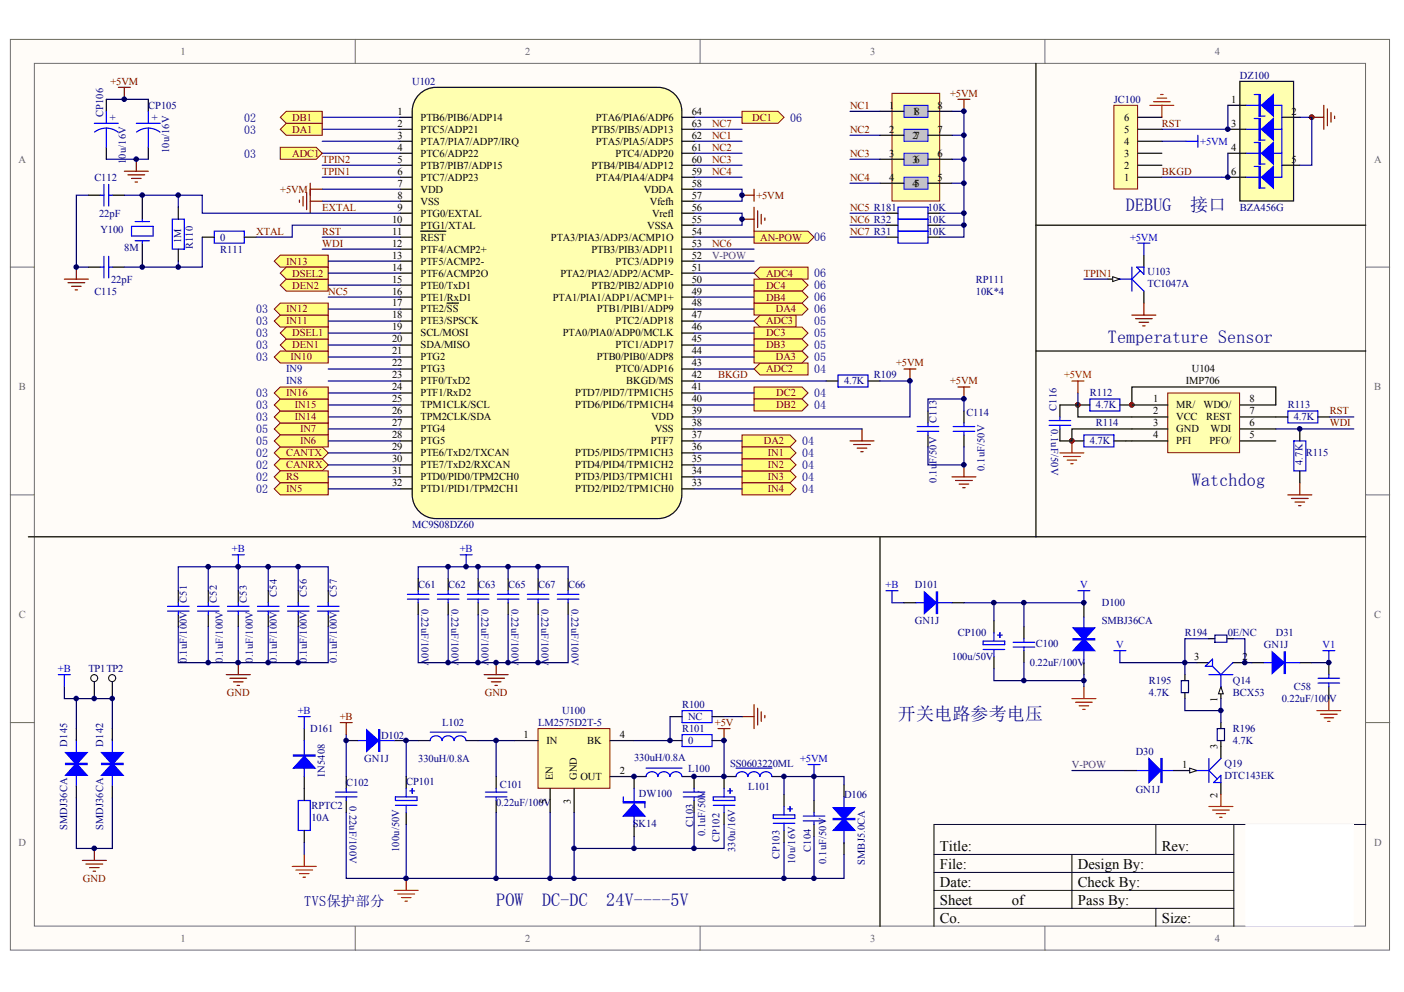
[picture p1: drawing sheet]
<svg xmlns="http://www.w3.org/2000/svg" width="297mm" height="210mm" viewBox="0 0 297 210" stroke-linecap="round" stroke-linejoin="round" font-family="sans-serif">
<defs><g id="words">
<g font-size="3.8" fill="#000080">
<text x="238.2" y="44.6">DEBUG</text>
<text x="251.8" y="44.6">接口</text>
<text x="234.4" y="72.5">Temperature Sensor</text>
<text x="252.2" y="102.9">Watchdog</text>
<text x="190" y="152.4">开关电路参考电压</text>
<text x="105" y="191.7">POW</text>
<text x="114.7" y="191.7">DC-DC</text>
<text x="128.3" y="191.7">24V----5V</text>
</g>
<g font-size="3.1">
<text x="198.9" y="180">Title:</text>
<text x="198.9" y="183.8">File:</text>
<text x="228" y="183.8">Design By:</text>
<text x="245.8" y="180">Rev:</text>
<text x="198.9" y="187.6">Date:</text>
<text x="198.9" y="191.4">Sheet</text>
<text x="214.1" y="191.4">of</text>
<text x="228" y="187.6">Check By:</text>
<text x="228" y="191.4">Pass By:</text>
<text x="198.9" y="195.2">Co.</text>
<text x="245.8" y="195.2">Size:</text>
</g>
<text font-size="3" fill="#000080" x="64.4" y="191.8">TVS保护部分</text>
<g font-size="2.5" fill="#000080">
<text x="51.7" y="25.7">02</text>
<text x="51.7" y="28.3">03</text>
<text x="167.1" y="25.7">06</text>
<text x="51.7" y="33.3">03</text>
<text x="172.2" y="51.1">06</text>
<text x="172.2" y="58.7">06</text>
<text x="172.2" y="61.2">06</text>
<text x="172.2" y="63.8">06</text>
<text x="54.2" y="71.4">03</text>
<text x="54.2" y="68.8">03</text>
<text x="54.2" y="66.3">03</text>
<text x="172.2" y="68.8">05</text>
<text x="172.2" y="71.4">05</text>
<text x="172.2" y="66.3">06</text>
<text x="54.2" y="73.9">03</text>
<text x="54.2" y="76.5">03</text>
<text x="172.2" y="73.9">05</text>
<text x="172.2" y="76.5">05</text>
<text x="172.2" y="79">04</text>
<text x="54.2" y="89.1">03</text>
<text x="54.2" y="86.6">03</text>
<text x="54.2" y="84.1">03</text>
<text x="172.2" y="84.1">04</text>
<text x="172.2" y="86.6">04</text>
<text x="54.2" y="94.2">05</text>
<text x="54.2" y="91.7">05</text>
<text x="169.7" y="94.2">04</text>
<text x="54.2" y="96.7">02</text>
<text x="54.2" y="99.3">02</text>
<text x="54.2" y="101.8">02</text>
<text x="169.7" y="96.7">04</text>
<text x="169.7" y="99.3">04</text>
<text x="169.7" y="101.8">04</text>
<text x="54.2" y="104.4">02</text>
<text x="169.7" y="104.4">04</text>
</g>
<g font-size="2.2" fill="#696969">
<text x="38.2" y="11.6">1</text>
<text x="111.1" y="11.6">2</text>
<text x="184.1" y="11.6">3</text>
<text x="257" y="11.6">4</text>
<text x="3.9" y="34.4">A</text>
<text x="290.7" y="34.4">A</text>
<text x="4" y="82.6">B</text>
<text x="290.8" y="82.6">B</text>
<text x="4" y="130.8">C</text>
<text x="290.8" y="130.8">C</text>
<text x="3.9" y="179">D</text>
<text x="290.7" y="179">D</text>
<text x="38.2" y="199.3">1</text>
<text x="111.1" y="199.3">2</text>
<text x="184.1" y="199.3">3</text>
<text x="257" y="199.3">4</text>
</g>
<g font-size="2.2" fill="#800000">
<text x="23.4" y="17.9">+5VM</text>
<text x="179.8" y="23">NC1</text>
<text x="201" y="20.5">+5VM</text>
<text x="61.8" y="28.1">DA1</text>
<text x="61.8" y="25.5">DB1</text>
<text x="150.6" y="29.3">NC1</text>
<text x="150.6" y="26.8">NC7</text>
<text x="159.2" y="25.5">DC1</text>
<text x="179.8" y="28.1">NC2</text>
<text x="245.8" y="26.8">RST</text>
<text x="61.8" y="33.2">ADC1</text>
<text x="68.2" y="34.4">TPIN2</text>
<text x="150.6" y="31.9">NC2</text>
<text x="150.6" y="34.4">NC3</text>
<text x="179.8" y="33.2">NC3</text>
<text x="59.3" y="40.8">+5VM</text>
<text x="68.2" y="37">TPIN1</text>
<text x="150.6" y="37">NC4</text>
<text x="179.8" y="38.2">NC4</text>
<text x="245.8" y="37">BKGD</text>
<text x="68.2" y="44.6">EXTAL</text>
<text x="160" y="42">+5VM</text>
<text x="179.8" y="44.6">NC5 R181</text>
<text x="179.8" y="47.1">NC6 R32</text>
<text x="54.2" y="49.6">XTAL</text>
<text x="68.2" y="49.6">RST</text>
<text x="68.2" y="52.2">WDI</text>
<text x="150.6" y="52.2">NC6</text>
<text x="160.9" y="50.9">AN-POW</text>
<text x="179.8" y="49.6">NC7 R31</text>
<text x="60.6" y="56">IN13</text>
<text x="61.8" y="58.5">DSEL2</text>
<text x="162.1" y="58.5">ADC4</text>
<text x="229.3" y="58.5">TPIN1</text>
<text x="61.8" y="61">DEN2</text>
<text x="69.4" y="62.3">NC5</text>
<text x="162.1" y="61">DC4</text>
<text x="162.1" y="63.6">DB4</text>
<text x="60.6" y="68.7">IN11</text>
<text x="60.6" y="66.1">IN12</text>
<text x="61.8" y="71.2">DSEL1</text>
<text x="162.1" y="68.7">ADC3</text>
<text x="162.1" y="71.2">DC3</text>
<text x="164.1" y="66.1">DA4</text>
<text x="61.5" y="76.3">IN10</text>
<text x="61.8" y="73.7">DEN1</text>
<text x="162.1" y="73.7">DB3</text>
<text x="164.1" y="76.3">DA3</text>
<text x="189.6" y="77.5">+5VM</text>
<text x="60.6" y="83.9">IN16</text>
<text x="151.9" y="80.1">BKGD</text>
<text x="162.1" y="78.8">ADC2</text>
<text x="164.2" y="83.9">DC2</text>
<text x="201" y="81.3">+5VM</text>
<text x="62.4" y="88.9">IN14</text>
<text x="62.4" y="86.4">IN15</text>
<text x="164.2" y="86.4">DB2</text>
<text x="281.3" y="87.7">RST</text>
<text x="63.5" y="91.5">IN7</text>
<text x="63.5" y="94">IN6</text>
<text x="161.6" y="94">DA2</text>
<text x="281.3" y="90.2">WDI</text>
<text x="60.6" y="96.6">CANTX</text>
<text x="60.6" y="99.1">CANRX</text>
<text x="60.6" y="101.6">RS</text>
<text x="162.4" y="101.6">IN3</text>
<text x="162.4" y="96.6">IN1</text>
<text x="162.4" y="99.1">IN2</text>
<text x="60.6" y="104.2">IN5</text>
<text x="162.4" y="104.2">IN4</text>
<text x="48" y="147.3">GND</text>
<text x="102.6" y="147.3">GND</text>
<text x="71.9" y="152.4">+B</text>
<text x="151.3" y="153.6">+5V</text>
<text x="17.5" y="186.6">GND</text>
</g>
<g font-size="2.2" fill="#000080">
<text x="87.2" y="17.9">U102</text>
<text x="262.3" y="16.7">DZ100</text>
<text x="31.4" y="23">CP105</text>
<text x="235.7" y="21.7">JC100</text>
<text x="21.8" y="24.8" transform="rotate(-90 21.8 24.8)">CP106</text>
<text x="23.3" y="25.5">+</text>
<text x="32.1" y="25.5">+</text>
<text x="26.6" y="34.7" transform="rotate(-90 26.6 34.7)">1</text>
<text x="26.6" y="33.6" transform="rotate(-90 26.6 33.6)">0u/16V</text>
<text x="35.8" y="32.4" transform="rotate(-90 35.8 32.4)">10u/16V</text>
<text x="20" y="38.2">C112</text>
<text x="21" y="45.8">22pF</text>
<text x="196.3" y="44.6">10K</text>
<text x="196.3" y="47.1">10K</text>
<text x="262.3" y="44.6">BZA456G</text>
<text x="21.2" y="49.4">Y100</text>
<text x="26.3" y="53.2">8M</text>
<text x="38.3" y="51.5" transform="rotate(-90 38.3 51.5)">1M</text>
<text x="40.8" y="52.7" transform="rotate(-90 40.8 52.7)">R110</text>
<text x="46.6" y="53.4">R111</text>
<text x="46.6" y="50.9">0</text>
<text x="196.3" y="49.6">10K</text>
<text x="23.5" y="59.8">22pF</text>
<text x="206.5" y="59.8">RP111</text>
<text x="242.8" y="58.3">U103</text>
<text x="20" y="62.3">C115</text>
<text x="206.5" y="62.3">10K*4</text>
<text x="242.8" y="60.8">TC1047A</text>
<text x="60.6" y="81.3">IN8</text>
<text x="60.6" y="78.8">IN9</text>
<text x="178.6" y="81.3">4.7K</text>
<text x="184.9" y="80.1">R109</text>
<text x="230.6" y="83.9">R112</text>
<text x="198.2" y="89.5" transform="rotate(-90 198.2 89.5)">C113</text>
<text x="204.4" y="87.9">C114</text>
<text x="223.5" y="87" transform="rotate(-90 223.5 87)">C116</text>
<text x="231.9" y="86.4">4.7K</text>
<text x="272.5" y="86.4">R113</text>
<text x="273.7" y="88.9">4.7K</text>
<text x="222.4" y="90.8" transform="rotate(90 222.4 90.8)">0.1uF/50V</text>
<text x="230.6" y="94">4.7K</text>
<text x="231.9" y="90.2">R114</text>
<text x="198.2" y="98.2" transform="rotate(-90 198.2 98.2)">F/50V</text>
<text x="208.3" y="99.6" transform="rotate(-90 208.3 99.6)">0.1uF/50V</text>
<text x="275.6" y="98.4" transform="rotate(-90 275.6 98.4)">4.7K</text>
<text x="276.3" y="96.6">R115</text>
<text x="198.2" y="102.2" transform="rotate(-90 198.2 102.2)">0.1u</text>
<text x="87.2" y="111.8">MC9S08DZ60</text>
<text x="88.5" y="124.5">C61</text>
<text x="94.8" y="124.5">C62</text>
<text x="101.2" y="124.5">C63</text>
<text x="107.5" y="124.5">C65</text>
<text x="113.9" y="124.5">C67</text>
<text x="120.2" y="124.5">C66</text>
<text x="193.5" y="124.5">D101</text>
<text x="39.6" y="127.5" transform="rotate(-90 39.6 127.5)">C51</text>
<text x="45.9" y="127.5" transform="rotate(-90 45.9 127.5)">C52</text>
<text x="52.3" y="127.5" transform="rotate(-90 52.3 127.5)">C53</text>
<text x="58.6" y="126.3" transform="rotate(-90 58.6 126.3)">C54</text>
<text x="64.9" y="126.3" transform="rotate(-90 64.9 126.3)">C56</text>
<text x="71.3" y="126.3" transform="rotate(-90 71.3 126.3)">C57</text>
<text x="89.2" y="128.8" transform="rotate(90 89.2 128.8)">0.22uF/100V</text>
<text x="95.5" y="128.8" transform="rotate(90 95.5 128.8)">0.22uF/100V</text>
<text x="101.9" y="128.8" transform="rotate(90 101.9 128.8)">0.22uF/100V</text>
<text x="108.2" y="128.8" transform="rotate(90 108.2 128.8)">0.22uF/100V</text>
<text x="114.6" y="128.8" transform="rotate(90 114.6 128.8)">0.22uF/100V</text>
<text x="120.9" y="128.8" transform="rotate(90 120.9 128.8)">0.22uF/100V</text>
<text x="233.1" y="128.3">D100</text>
<text x="193.5" y="132.1">GN1J</text>
<text x="202.7" y="134.6">CP100</text>
<text x="219.2" y="136.9">C100</text>
<text x="233.1" y="132.1">SMBJ36CA</text>
<text x="250.7" y="134.6">R194</text>
<text x="259.8" y="134.6">0E/NC</text>
<text x="267.4" y="137.1">GN1J</text>
<text x="269.9" y="134.6">D31</text>
<text x="18.7" y="142.2">TP1TP2</text>
<text x="39.6" y="140.2" transform="rotate(-90 39.6 140.2)">0.1uF/100V</text>
<text x="47.2" y="140.2" transform="rotate(-90 47.2 140.2)">0.1uF/100V</text>
<text x="53.5" y="140.2" transform="rotate(-90 53.5 140.2)">0.1uF/100V</text>
<text x="58.6" y="140.2" transform="rotate(-90 58.6 140.2)">0.1uF/100V</text>
<text x="64.9" y="140.2" transform="rotate(-90 64.9 140.2)">0.1uF/100V</text>
<text x="71.3" y="140.2" transform="rotate(-90 71.3 140.2)">0.1uF/100V</text>
<text x="201.4" y="139.7">100u/50V</text>
<text x="217.9" y="140.9">0.22uF/100V</text>
<text x="144.3" y="149.8">R100</text>
<text x="243.1" y="144.7">R195</text>
<text x="243.1" y="147.3">4.7K</text>
<text x="260.8" y="144.7">Q14</text>
<text x="260.8" y="147.3">BCX53</text>
<text x="271.2" y="148.5">0.22uF/100</text>
<text x="273.7" y="146">C58</text>
<text x="281.2" y="148.5">V</text>
<text x="65.6" y="154.9">D161</text>
<text x="93.6" y="153.6">L102</text>
<text x="113.9" y="153.6">LM2575D2T-5</text>
<text x="118.9" y="151.1">U100</text>
<text x="144.3" y="154.9">R101</text>
<text x="145.6" y="152.4">NC</text>
<text x="260.8" y="154.9">R196</text>
<text x="14.2" y="158" transform="rotate(-90 14.2 158)">D145</text>
<text x="21.8" y="158" transform="rotate(-90 21.8 158)">D142</text>
<text x="77.1" y="161.2">GN1J</text>
<text x="80.6" y="156.4">D102</text>
<text x="88.5" y="161.2">330uH/0.8A</text>
<text x="134.2" y="161">330uH/0.8A</text>
<text x="145.6" y="157.4">0</text>
<text x="240.3" y="159.7">D30</text>
<text x="260.8" y="157.4">4.7K</text>
<text x="68.7" y="164.3" transform="rotate(-90 68.7 164.3)">IN5408</text>
<text x="73.3" y="166.3">C102</text>
<text x="85.9" y="166">CP101</text>
<text x="105.7" y="166.8">C101</text>
<text x="145.6" y="163.3">L100</text>
<text x="154.5" y="162.2">SS0603220ML</text>
<text x="158.3" y="167.1">L101</text>
<text x="240.3" y="167.8">GN1J</text>
<text x="259.1" y="162.2">Q19</text>
<text x="259.1" y="164.8">DTC143EK</text>
<text x="65.9" y="171.1">RPTC2</text>
<text x="65.9" y="173.7">10A</text>
<text x="73.9" y="170.7" transform="rotate(90 73.9 170.7)">0.22uF/100V</text>
<text x="105" y="170.6">0.22uF/100V</text>
<text x="135.2" y="168.6">DW100</text>
<text x="178.6" y="168.8">D106</text>
<text x="14.2" y="175.7" transform="rotate(-90 14.2 175.7)">SMDJ36CA</text>
<text x="21.8" y="175.7" transform="rotate(-90 21.8 175.7)">SMDJ36CA</text>
<text x="133.9" y="174.9">SK14</text>
<text x="146.7" y="175" transform="rotate(-90 146.7 175)">C103</text>
<text x="149.2" y="177" transform="rotate(-90 149.2 177)">0.1uF/50V</text>
<text x="152.2" y="178.3" transform="rotate(-90 152.2 178.3)">CP102</text>
<text x="84.5" y="180.3" transform="rotate(-90 84.5 180.3)">100u/50V</text>
<text x="155.5" y="180.3" transform="rotate(-90 155.5 180.3)">330u/16V</text>
<text x="164.9" y="181.8" transform="rotate(-90 164.9 181.8)">CP103</text>
<text x="168.2" y="182.8" transform="rotate(-90 168.2 182.8)">10u/16V</text>
<text x="171.5" y="180.3" transform="rotate(-90 171.5 180.3)">C104</text>
<text x="174.8" y="182.8" transform="rotate(-90 174.8 182.8)">0.1uF/50V</text>
<text x="182.9" y="183.1" transform="rotate(-90 182.9 183.1)">SMBJ5.0CA</text>
</g>
<g font-size="2.2">
<text x="188.1" y="23">1</text>
<text x="198.4" y="23">8</text>
<text x="260.5" y="21.7">1</text>
<text x="84.1" y="24.3">1</text>
<text x="84.1" y="26.8">2</text>
<text x="84.1" y="29.3">3</text>
<text x="89" y="25.5">PTB6/PIB6/ADP14</text>
<text x="89" y="28.1">PTC5/ADP21</text>
<text x="125.1" y="28.1">PTB5/PIB5/ADP13</text>
<text x="126.1" y="25.5">PTA6/PIA6/ADP6</text>
<text x="146.3" y="29.3">62</text>
<text x="146.3" y="26.8">63</text>
<text x="146.3" y="24.3">64</text>
<text x="188.1" y="28.1">2</text>
<text x="193" y="24.3">18</text>
<text x="193" y="29.3">27</text>
<text x="198.4" y="28.1">7</text>
<text x="237.9" y="28.1">5</text>
<text x="237.9" y="25.5">6</text>
<text x="260.5" y="26.8">3</text>
<text x="273.2" y="24.3">2</text>
<text x="84.1" y="31.9">4</text>
<text x="84.1" y="34.4">5</text>
<text x="89" y="30.6">PTA7/PIA7/ADP7/IRQ</text>
<text x="89" y="33.2">PTC6/ADP22</text>
<text x="89" y="35.7">PTB7/PIB7/ADP15</text>
<text x="125.1" y="35.7">PTB4/PIB4/ADP12</text>
<text x="126.1" y="30.6">PTA5/PIA5/ADP5</text>
<text x="130.2" y="33.2">PTC4/ADP20</text>
<text x="146.3" y="34.4">60</text>
<text x="146.3" y="31.9">61</text>
<text x="188.1" y="33.2">3</text>
<text x="193" y="34.4">36</text>
<text x="198.4" y="33.2">6</text>
<text x="237.9" y="35.7">2</text>
<text x="237.9" y="33.2">3</text>
<text x="237.9" y="30.6">4</text>
<text x="260.5" y="31.9">4</text>
<text x="273.2" y="34.4">5</text>
<text x="84.1" y="37">6</text>
<text x="84.1" y="39.5">7</text>
<text x="89" y="38.2">PTC7/ADP23</text>
<text x="89" y="40.8">VDD</text>
<text x="126.1" y="38.2">PTA4/PIA4/ADP4</text>
<text x="136.2" y="40.8">VDDA</text>
<text x="146.3" y="39.5">58</text>
<text x="146.3" y="37">59</text>
<text x="188.1" y="38.2">4</text>
<text x="193" y="39.5">45</text>
<text x="198.4" y="38.2">5</text>
<text x="237.9" y="38.2">1</text>
<text x="260.5" y="37">6</text>
<text x="83" y="47.1">10</text>
<text x="84.1" y="42">8</text>
<text x="84.1" y="44.6">9</text>
<text x="89" y="43.3">VSS</text>
<text x="89" y="45.8">PTG0/EXTAL</text>
<text x="137.5" y="43.3">Vfefh</text>
<text x="138" y="45.8">Vrefl</text>
<text x="146.3" y="42">57</text>
<text x="146.3" y="47.1">55</text>
<text x="146.3" y="44.6">56</text>
<text x="83" y="49.6">11</text>
<text x="83" y="52.2">12</text>
<text x="89" y="48.4">PTG1/XTAL</text>
<text x="89" y="50.9">REST</text>
<text x="89" y="53.4">PTF4/ACMP2+</text>
<text x="116.6" y="50.9">PTA3/PIA3/ADP3/ACMP1O</text>
<text x="125.1" y="53.4">PTB3/PIB3/ADP11</text>
<text x="136.9" y="48.4">VSSA</text>
<text x="146.3" y="52.2">53</text>
<text x="146.3" y="49.6">54</text>
<text x="83" y="54.7">13</text>
<text x="83" y="57.2">14</text>
<text x="83" y="59.8">15</text>
<text x="89" y="56">PTF5/ACMP2-</text>
<text x="89" y="58.5">PTF6/ACMP2O</text>
<text x="118.5" y="58.5">PTA2/PIA2/ADP2/ACMP-</text>
<text x="130.2" y="56">PTC3/ADP19</text>
<text x="146.3" y="59.8">50</text>
<text x="146.3" y="57.2">51</text>
<text x="146.3" y="54.7">52</text>
<text x="83" y="64.9">17</text>
<text x="83" y="62.3">16</text>
<text x="89" y="61">PTE0/TxD1</text>
<text x="89" y="63.6">PTE1/RxD1</text>
<text x="116.9" y="63.6">PTA1/PIA1/ADP1/ACMP1+</text>
<text x="125.1" y="61">PTB2/PIB2/ADP10</text>
<text x="146.3" y="64.9">48</text>
<text x="146.3" y="62.3">49</text>
<text x="83" y="67.4">18</text>
<text x="83" y="69.9">19</text>
<text x="89" y="66.1">PTE2/SS</text>
<text x="89" y="68.7">PTE3/SPSCK</text>
<text x="89" y="71.2">SCL/MOSI</text>
<text x="119.1" y="71.2">PTA0/PIA0/ADP0/MCLK</text>
<text x="126.2" y="66.1">PTB1/PIB1/ADP9</text>
<text x="130.2" y="68.7">PTC2/ADP18</text>
<text x="146.3" y="69.9">46</text>
<text x="146.3" y="67.4">47</text>
<text x="83" y="72.5">20</text>
<text x="83" y="75">21</text>
<text x="83" y="77.5">22</text>
<text x="89" y="73.7">SDA/MISO</text>
<text x="89" y="76.3">PTG2</text>
<text x="126.2" y="76.3">PTB0/PIB0/ADP8</text>
<text x="130.2" y="73.7">PTC1/ADP17</text>
<text x="146.3" y="77.5">43</text>
<text x="146.3" y="75">44</text>
<text x="146.3" y="72.5">45</text>
<text x="83" y="80.1">23</text>
<text x="83" y="82.6">24</text>
<text x="89" y="78.8">PTG3</text>
<text x="89" y="81.3">PTF0/TxD2</text>
<text x="89" y="83.9">PTF1/RxD2</text>
<text x="121.7" y="83.9">PTD7/PID7/TPM1CH5</text>
<text x="130.2" y="78.8">PTC0/ADP16</text>
<text x="132.5" y="81.3">BKGD/MS</text>
<text x="146.3" y="82.6">41</text>
<text x="146.3" y="80.1">42</text>
<text x="250.9" y="81.3">IMP706</text>
<text x="252.2" y="78.8">U104</text>
<text x="83" y="85.1">25</text>
<text x="83" y="87.7">26</text>
<text x="89" y="86.4">TPM1CLK/SCL</text>
<text x="89" y="88.9">TPM2CLK/SDA</text>
<text x="121.7" y="86.4">PTD6/PID6/TPM1CH4</text>
<text x="137.8" y="88.9">VDD</text>
<text x="146.3" y="87.7">39</text>
<text x="146.3" y="85.1">40</text>
<text x="244" y="85.1">1</text>
<text x="244" y="87.7">2</text>
<text x="248.9" y="86.4">MR/</text>
<text x="248.9" y="88.9">VCC</text>
<text x="254.6" y="86.4">WDO/</text>
<text x="255.2" y="88.9">REST</text>
<text x="264.3" y="87.7">7</text>
<text x="264.3" y="85.1">8</text>
<text x="83" y="90.2">27</text>
<text x="83" y="92.8">28</text>
<text x="83" y="95.3">29</text>
<text x="89" y="91.5">PTG4</text>
<text x="89" y="94">PTG5</text>
<text x="137.7" y="94">PTF7</text>
<text x="138.5" y="91.5">VSS</text>
<text x="146.3" y="95.3">36</text>
<text x="146.3" y="92.8">37</text>
<text x="146.3" y="90.2">38</text>
<text x="244" y="90.2">3</text>
<text x="244" y="92.8">4</text>
<text x="248.9" y="91.5">GND</text>
<text x="248.9" y="94">PFI</text>
<text x="255.9" y="94">PFO/</text>
<text x="256.1" y="91.5">WDI</text>
<text x="264.3" y="92.8">5</text>
<text x="264.3" y="90.2">6</text>
<text x="83" y="97.8">30</text>
<text x="83" y="100.4">31</text>
<text x="89" y="96.6">PTE6/TxD2/TXCAN</text>
<text x="89" y="99.1">PTE7/TxD2/RXCAN</text>
<text x="89" y="101.6">PTD0/PID0/TPM2CH0</text>
<text x="121.7" y="101.6">PTD3/PID3/TPM1CH1</text>
<text x="121.7" y="99.1">PTD4/PID4/TPM1CH2</text>
<text x="121.7" y="96.6">PTD5/PID5/TPM1CH3</text>
<text x="146.3" y="100.4">34</text>
<text x="146.3" y="97.8">35</text>
<text x="83" y="102.9">32</text>
<text x="89" y="104.2">PTD1/PID1/TPM2CH1</text>
<text x="121.7" y="104.2">PTD2/PID2/TPM1CH0</text>
<text x="146.3" y="102.9">33</text>
<text x="252.6" y="139.7">3</text>
<text x="262.9" y="139.7">2</text>
<text x="257.6" y="148.5" transform="rotate(-90 257.6 148.5)">1</text>
<text x="110.7" y="156.2">1</text>
<text x="115.6" y="157.4">IN</text>
<text x="124.2" y="157.4">BK</text>
<text x="131.1" y="156.2">4</text>
<text x="257.6" y="158.5" transform="rotate(-90 257.6 158.5)">3</text>
<text x="117" y="165.1" transform="rotate(-90 117 165.1)">EN</text>
<text x="122" y="165.1" transform="rotate(-90 122 165.1)">GND</text>
<text x="122.8" y="165">OUT</text>
<text x="131.1" y="163.8">2</text>
<text x="250.1" y="162.5">1</text>
<text x="115.7" y="170" transform="rotate(-90 115.7 170)">5</text>
<text x="120.8" y="170" transform="rotate(-90 120.8 170)">3</text>
<text x="257.6" y="168.7" transform="rotate(-90 257.6 168.7)">2</text>
</g>
<g font-size="2.2" fill="#00f">
<text x="253.9" y="30.6">+5VM</text>
<text x="239.1" y="50.9">+5VM</text>
<text x="49.1" y="116.8">+B</text>
<text x="97.3" y="116.8">+B</text>
<text x="187.4" y="124.5">+B</text>
<text x="228.5" y="124.5">V</text>
<text x="236.1" y="137.1">V</text>
<text x="279.8" y="137.1">V1</text>
<text x="12.3" y="142.2">+B</text>
<text x="63" y="151.1">+B</text>
<text x="169.3" y="161.2">+5VM</text>
</g>
<g font-size="2.2" fill="#800080">
<text x="150.6" y="54.7">V-POW</text>
<text x="226.8" y="162.5">V-POW</text>
</g>
<text font-size="2.2" fill="#bf0000" x="225.1" y="80.1">+5VM</text>
</g></defs>
<g fill="#fffcf8" stroke="#696969" stroke-width=".21">
<path d="M2.2 8.3h291.8v192.7h-291.8z"/>
<path d="M7.3 13.4h281.6v182.6h-281.6z"/>
</g>
<path d="M75.2 8.3v5.1M148.1 8.3v5.1M221.1 8.3v5.1M2.2 56.5h5.1M289 56.5h5M2.2 104.7h5.1M289 104.7h5M2.2 152.9h5.1M289 152.9h5M75.2 196v5.1M148.1 196v5.1M221.1 196v5.1" fill="none" stroke="#696969" stroke-width=".21"/>
<g fill="#000080" stroke="#000080" stroke-width=".21">
<circle cx="226.8" cy="93.3" r=".48"/>
<circle cx="228" cy="85.7" r=".48"/>
<circle cx="239.4" cy="85.7" r=".48"/>
<circle cx="277.5" cy="24.8" r=".48"/>
</g>
<path d="M244.5 174.5v6.3M261 174.5v21.5M289 174.5h-91.4v21.5M197.6 180.8h63.4M197.6 188.4h63.4M197.6 184.6h63.4M197.6 192.2h63.4M226.8 180.8v11.4M244.5 192.2v3.8" fill="none" stroke="#000" stroke-width=".21"/>
<g fill="none" stroke="#000" stroke-width=".25">
<path d="M22.5 21v2.6M22.5 31.2v2.5M31.4 21v2.6M31.4 31.2v2.5M18.7 41.3h2.5M18.7 56.5h2.5M23.8 41.3h2.5M23.8 56.5h2.5M30.1 41.3v5.1M30.1 51.5v5M37.7 43.8v2.6M37.7 52.7v2.6"/>
<path d="M42.8 50.2h2.5M51.7 50.2h2.5M174.8 80.6h2.5M183.6 80.6h2.6M196.3 87v2.5M196.3 92v2.6M203.9 87v2.5M203.9 92v2.6"/>
</g>
<g fill="none" stroke="#00f" stroke-width=".25">
<path d="M20 26.1h5M22 39v4.6M22.5 27.1l1 .2 1.5 .7M22.5 27.1l-1.6 .3-.9 .5M22.5 23.6v2.5M22.5 27.1v4.1M23 39v4.6M28.8 26.1h5.1M31.4 27.1l1 .2 1.4 .7M31.4 27.1l-1.6 .3-.9 .5M31.4 23.6v2.5M31.4 27.1v4.1"/>
<path d="M21.2 41.3h.8M21.2 56.5h.8M22 54.2v4.6M23 41.3h.8M23 54.2v4.6M23 56.5h.8M27.8 47.9h4.6v2h-4.6zM28.6 46.9h3M28.6 50.9h3M30.1 46.4v.5M30.1 50.9v.6M36.5 46.4h2.5v6.3h-2.5z"/>
<path d="M45.3 48.9h6.4v2.6h-6.4zM177.3 79.3h6.3v2.6h-6.3zM194 90.3h4.6M194 91.3h4.6M196.3 89.5v.8M196.3 91.3v.7M201.7 90.3h4.5M201.7 91.3h4.5M203.9 89.5v.8M203.9 91.3v.7"/>
</g>
<g fill="none" stroke="#800000" stroke-width=".25">
<path d="M25 18.5h2.6M26.3 18.5v2.5M26.3 36.2h5.1M27.1 37h3.5M27.8 37.8h2.1M28.6 38.5h.5M28.8 33.7v2.5M65.6 38.8v6.3M63.4 42.3v.5M64.1 41.6v2M64.9 40.8v3.6M65.6 42.6h2.6"/>
<path d="M65.6 40h2.6M157 41.3h2.5M157 46.4h2.5M159.5 40v2.6M159.5 43.8v5.1M160.3 44.6v3.6M161.1 45.4v2M161.8 46.1v.5M191.3 78.1h2.5M192.5 78.1v2.5M179.8 93.3h5.1M180.6 94.1h3.5"/>
<path d="M181.4 94.8h2M182.1 95.6h.5M182.4 90.8v2.5"/>
</g>
<path d="M18.7 41.3h-2.5v15.2h2.5M37.7 41.3v2.5M37.7 55.3v1.2M42.8 50.2v6.3h-16.5" fill="none" stroke="#000080" stroke-width=".25"/>
<g fill="#ffff80" stroke="#800000" stroke-width=".21">
<path d="M159.5 81.9h10.2l1.3 1.3-1.3 1.2h-10.2z" fill-rule="evenodd"/>
<path d="M157 92h10.1l1.3 1.3-1.3 1.3h-10.1z" fill-rule="evenodd"/>
<path d="M159.5 78.1l1.3-1.3h10.2v2.5h-10.2z" fill-rule="evenodd"/>
<path d="M58 90.8l1.3-1.3h10.1v2.5h-10.1z" fill-rule="evenodd"/>
<path d="M159.5 48.9h11.5l1.2 1.3-1.2 1.3h-11.5z" fill-rule="evenodd"/>
<path d="M157 99.6h10.1l1.3 1.3-1.3 1.3h-10.1z" fill-rule="evenodd"/>
<path d="M157 102.2h10.1l1.3 1.2-1.3 1.3h-10.1z" fill-rule="evenodd"/>
<path d="M157 94.6h10.1l1.3 1.2-1.3 1.3h-10.1z" fill-rule="evenodd"/>
<path d="M157 97.1h10.1l1.3 1.3-1.3 1.2h-10.1z" fill-rule="evenodd"/>
<path d="M58 67.9l1.3-1.2h10.1v2.5h-10.1z" fill-rule="evenodd"/>
<path d="M58 55.3l1.3-1.3h10.1v2.5h-10.1z" fill-rule="evenodd"/>
<path d="M58 65.4l1.3-1.3h10.1v2.6h-10.1z" fill-rule="evenodd"/>
</g>
<path d="M243.3 22.3h5M244 21.5h3.6M244.8 20.8h2M245.6 20h.5M245.8 22.3v2.5" fill="none" stroke="#f00" stroke-width=".25"/>
<path d="M250.9 29.9h2.5M253.4 28.6v2.6" fill="none" stroke="#00f" stroke-width=".25"/>
<path d="M235.7 22.3h5v17.7h-5z" fill="#ffffb0" stroke="#800000" stroke-width=".21"/>
<path d="M240.7 37.5h5.1M240.7 35h5.1M240.7 32.4h5.1M240.7 29.9h5.1M240.7 27.4h5.1M240.7 24.8h5.1" fill="none" stroke="#000" stroke-width=".25"/>
<path d="M245.8 29.9h5.1" fill="none" stroke="#000080" stroke-width=".25"/>
<path d="M262.3 17.2h11.4v25.3h-11.4z" fill="#ffffb0" stroke="#000" stroke-width=".25"/>
<g fill="none" stroke="#00f" stroke-width=".25">
<path d="M263.6 22.3h7.6v15.2h-7.6M263.6 27.4h7.6M263.6 32.4h7.6M265.4 20h1M265.4 25.1h1M265.4 30.1h1M265.4 35.2h1M266.4 20h.2v4.6h-.2zM266.4 25.1h.2v4.5h-.2zM266.4 30.1h.2v4.6h-.2zM266.4 35.2h.2v4.6h-.2zM266.4 24.6h1.2"/>
<path d="M266.4 29.6h1.2M266.4 34.7h1.2M266.4 39.8h1.2M222 90h4.5M222 89h4.5M224.2 88.2v.8M224.2 90v.8M229.3 92h6.4v2.6h-6.4zM230.6 84.4h6.3v2.6h-6.3zM272.5 87h6.3v2.5h-6.3zM273.7 93.3h2.6v6.3h-2.6z"/>
</g>
<g fill="#00f" stroke="#00f" stroke-width=".25">
<path d="M266.9 22.3l2.5-2.3v4.6z"/>
<path d="M266.9 27.4l2.5-2.3v4.5z"/>
<path d="M266.9 32.4l2.5-2.3v4.6z"/>
<path d="M266.9 37.5l2.5-2.3v4.6z"/>
</g>
<g fill="none" stroke="#000" stroke-width=".25">
<path d="M259.8 22.3h3.8M259.8 27.4h3.8M259.8 32.4h3.8M259.8 37.5h3.8M271.2 24.8h3.8M271.2 35h3.8M224.2 88.2v-2.5h3.8v2.5h11.5M224.2 90.8v2.5h2.6v-2.5h12.7M226.8 93.3h2.5M228 85.7h2.6M235.7 93.3h3.8M236.9 85.7h2.6v-3.8h30.4v3.8"/>
<path d="M269.9 88.2h2.6M275 90.8v2.5M275 99.6v2.6M278.8 88.2h2.5"/>
</g>
<path d="M258.5 37.5h1.3" fill="none" stroke="#0000bf" stroke-width=".25"/>
<path d="M277.5 24.8h2.6M280.1 22.3v5.1M280.8 23v3.6M281.6 23.8v2M282.4 24.6v.5M272.5 104.7h5M273.2 105.5h3.6M274 106.2h2M274.7 107h.5M275 102.2v2.5" fill="none" stroke="#800000" stroke-width=".25"/>
<g fill="#800000" stroke="#800000" stroke-width=".21">
<circle cx="277.5" cy="24.8" r=".48"/>
<circle cx="226.8" cy="93.3" r=".48"/>
<circle cx="228" cy="85.7" r=".48"/>
<circle cx="239.4" cy="85.7" r=".48"/>
</g>
<path d="M245.8 37.5h12.7M275 24.8h2.5v10.2h-2.5M269.9 90.8h16.5M281.3 88.2h5.1" fill="none" stroke="#000080" stroke-width=".25"/>
<path d="M224.2 95.8h5.1M225 96.6h3.6M225.8 97.4h2M226.5 98.1h.5M226.8 93.3v2.5" fill="none" stroke="#f00" stroke-width=".25"/>
<path d="M226.8 80.6h2.5M228 80.6v2.6" fill="none" stroke="#bf0000" stroke-width=".25"/>
<path d="M247.1 83.2h15.2v12.6h-15.2z" fill="#ffffb0" stroke="#800000" stroke-width=".21"/>
<path d="M234.4 59.1h2.5M239.5 85.7h7.6M239.5 88.2h7.6M239.5 90.8h7.6M239.5 93.3h7.6M262.3 85.7h7.6M262.3 88.2h7.6M262.3 90.8h7.6M262.3 93.3h7.6" fill="none" stroke="#000" stroke-width=".25"/>
<path d="M228 83.2v2.5" fill="none" stroke="#000080" stroke-width=".25"/>
<path d="M240.7 51.5h2.6M242 51.5v2.5" fill="none" stroke="#00f" stroke-width=".25"/>
<path d="M235.4 58.6l1.5 .5-1.5 .5z" fill="#fffcf8" stroke="#000" stroke-width=".21"/>
<path d="M242 54v2.5M242 61.6v2.5" fill="none" stroke="#000" stroke-width=".25"/>
<path d="M236.9 59.1h2.6M239.5 59.1l2.5 2.5M239.5 56.5v5.1M240.5 56.5h1.5v1.5zM241.2 57.3l-1.7 1.8" fill="none" stroke="#00f" stroke-width=".25"/>
<path d="M229.3 59.1h5.1" fill="none" stroke="#000080" stroke-width=".25"/>
<path d="M239.5 66.7h5M240.2 67.4h3.6M241 68.2h2M241.8 69h.5M242 64.1v2.6" fill="none" stroke="#800000" stroke-width=".25"/>
<g fill="#ffff80" stroke="#800000" stroke-width=".21">
<path d="M58 95.8l1.3-1.2h8.9l1.2 1.2-1.2 1.3h-8.9z" fill-rule="evenodd"/>
<path d="M58 98.4l1.3-1.3h8.9l1.2 1.3-1.2 1.2h-8.9z" fill-rule="evenodd"/>
<path d="M58 100.9l1.3-1.3h10.1v2.6h-10.1z" fill-rule="evenodd"/>
<path d="M159.5 84.4h10.2l1.3 1.3-1.3 1.3h-10.2z" fill-rule="evenodd"/>
</g>
<path d="M188.7 19.8h10.1v22.7h-10.1z" fill="#ffffb0" stroke="#800000" stroke-width=".21"/>
<g fill="#c0c0c0" stroke="#00f" stroke-width=".21">
<path d="M191.3 22.3h5v2.5h-5z" fill-rule="evenodd"/>
<path d="M191.3 27.4h5v2.5h-5z" fill-rule="evenodd"/>
<path d="M191.3 32.4h5v2.6h-5z" fill-rule="evenodd"/>
<path d="M191.3 37.5h5v2.5h-5z" fill-rule="evenodd"/>
</g>
<path d="M186.2 23.6h5.1M186.2 28.6h5.1M186.2 33.7h5.1M186.2 38.8h5.1M196.3 23.6h5.1M196.3 28.6h5.1M196.3 33.7h5.1M196.3 38.8h5.1" fill="none" stroke="#000" stroke-width=".25"/>
<path d="M202.7 21h2.5M203.9 21v2.6" fill="none" stroke="#800000" stroke-width=".25"/>
<g fill="#ffff80" stroke="#800000" stroke-width=".21">
<path d="M159.5 67.9l1.3-1.2h7.6v2.5h-7.6z" fill-rule="evenodd"/>
<path d="M159.5 69.2h10.2l1.3 1.3-1.3 1.2h-10.2z" fill-rule="evenodd"/>
<path d="M159.5 74.3h10.2l1.3 1.2-1.3 1.3h-10.2z" fill-rule="evenodd"/>
<path d="M159.5 71.7h10.2l1.3 1.3-1.3 1.3h-10.2z" fill-rule="evenodd"/>
</g>
<path d="M219.2 13.4v100.2h69.8M219.2 47.6h69.8" fill="none" stroke="#000" stroke-width=".25"/>
<g fill="#ffff80" stroke="#800000" stroke-width=".21">
<path d="M58 103.4l1.3-1.2h10.1v2.5h-10.1z" fill-rule="evenodd"/>
<path d="M58 93.3l1.3-1.3h10.1v2.6h-10.1z" fill-rule="evenodd"/>
</g>
<path d="M259.8 22.3v5.1h-14M259.8 32.4v5.1" fill="none" stroke="#000080" stroke-width=".25"/>
<path d="M58 75.5l1.3-1.2h10.1v2.5h-10.1z" fill-rule="evenodd" fill="#ffff80" stroke="#800000" stroke-width=".21"/>
<path d="M88.4 20.3a5.1 5.1 0 0 1 3.9-1.8h46.9a5.1 5.1 0 0 1 5.1 5.1v81.1a5.1 5.1 0 0 1-5.1 5h-46.9a5.1 5.1 0 0 1-5.1-5v-81.1a5.1 5.1 0 0 1 1.2-3.3z" fill="#ffffb0" stroke="#000" stroke-width=".25"/>
<g fill="none" stroke="#000" stroke-width=".25">
<path d="M84.7 24.8h2.5M84.7 27.4h2.5M84.7 29.9h2.5M84.7 32.4h2.5M84.7 35h2.5M84.7 37.5h2.5M144.3 24.8h2.5M144.3 27.4h2.5M144.3 29.9h2.5M144.3 32.4h2.5M144.3 35h2.5M144.3 37.5h2.5"/>
<path d="M84.7 40h2.5M84.7 42.6h2.5M84.7 45.1h2.5M84.7 47.6h2.5M84.7 50.2h2.5M84.7 52.7h2.5M84.7 55.3h2.5M84.7 57.8h2.5M89 48.9h5.3M144.3 40h2.5M144.3 42.6h2.5M144.3 45.1h2.5"/>
<path d="M144.3 47.6h2.5M144.3 50.2h2.5M144.3 52.7h2.5M144.3 55.3h2.5M144.3 57.8h2.5M84.7 65.4h2.5M84.7 67.9h2.5M84.7 70.5h2.5M84.7 73h2.5M84.7 75.5h2.5M84.7 78.1h2.5M84.7 60.3h2.5"/>
<path d="M84.7 62.9h2.5M94.6 64.1h2.4M144.3 65.4h2.5M144.3 67.9h2.5M144.3 70.5h2.5M144.3 73h2.5M144.3 75.5h2.5M144.3 78.1h2.5M144.3 60.3h2.5M144.3 62.9h2.5M219.2 74.3h69.8M84.7 80.6h2.5"/>
<path d="M84.7 83.2h2.5M84.7 85.7h2.5M84.7 88.2h2.5M84.7 90.8h2.5M84.7 93.3h2.5M84.7 95.8h2.5M84.7 98.4h2.5M144.3 80.6h2.5M144.3 83.2h2.5M144.3 85.7h2.5M144.3 88.2h2.5M144.3 90.8h2.5"/>
<path d="M144.3 93.3h2.5M144.3 95.8h2.5M144.3 98.4h2.5M84.7 100.9h2.5M84.7 103.4h2.5M144.3 100.9h2.5M144.3 103.4h2.5M73.3 156.7h2.5M83.4 156.7h2.5M73.3 164.3v2.5M73.3 169.4v2.5M85.9 164.3v2.5"/>
<path d="M85.9 171.9v2.6M105 164.3v2.5M105 169.4v2.5M146.8 164.3v2.5M146.8 169.4v2.5M153.2 171.9v2.6M155.7 164.3h-2.5v2.5M163.3 164.3h2.6M165.9 168.1v2.6M165.9 175.7v2.6M172.2 169.4v2.5M172.2 174.5v2.5"/>
<path d="M178.6 166.1v2.5M178.6 178.3v2.5"/>
</g>
<g fill="none" stroke="#000080" stroke-width=".25">
<path d="M22.5 33.7h8.9M22.5 21h8.9M68.2 24.8h16.5M68.2 27.4h16.5M68.2 29.9h16.5M68.2 32.4h16.5M68.2 35h16.5M68.2 37.5h16.5M146.8 24.8h10.2M146.8 27.4h10.2M146.8 29.9h10.2M146.8 32.4h10.2"/>
<path d="M201.4 33.7h2.5M201.4 28.6h2.5M68.2 40h16.5M68.2 42.6h16.5M68.2 50.2h16.5M68.2 52.7h16.5M146.8 40h10.2v2.6h-10.2M146.8 45.1h10.2v2.5h-10.2M69.4 75.5h15.3M69.4 78.1h15.3M146.8 75.5h12.7M146.8 78.1h12.7"/>
<path d="M69.4 80.6h15.3M69.4 83.2h15.3M69.4 85.7h15.3M69.4 88.2h15.3M69.4 90.8h15.3M69.4 93.3h15.3M69.4 95.8h15.3M69.4 98.4h15.3M146.8 93.3h10.2M146.8 95.8h10.2M69.4 100.9h15.3M69.4 103.4h15.3"/>
<path d="M134.2 177v2.5M172.2 164.3v5.1"/>
</g>
<path d="M202.7 81.9h2.5M203.9 81.9v2.5M203.9 98.4v2.5M201.4 100.9h5.1M202.2 101.7h3.5M202.9 102.4h2.1M203.7 103.2h.5" fill="none" stroke="#800000" stroke-width=".25"/>
<g fill="none" stroke="#00f" stroke-width=".25">
<path d="M75.8 156.7h7.6M71 167.6h4.5M71 168.6h4.5M73.3 166.8v.8M73.3 168.6v.8M83.7 168.6h4.5v.8h-4.5zM83.7 170.4h4.5M85.9 166.8v1.8M85.9 170.4v1.5M86.7 167.4h1M87.2 166.8v1.1M102.7 167.6h4.6"/>
<path d="M102.7 168.6h4.6M105 166.8v.8M105 168.6v.8M144.6 167.6h4.5M144.6 168.6h4.5M146.8 166.8v.8M146.8 168.6v.8M150.9 168.6h4.6v.8h-4.6zM150.9 170.4h4.6M153.2 166.8v1.8M153.2 170.4v1.5M153.9 167.4h1.1"/>
<path d="M154.5 166.8v1.1M155.7 162.5h7.6M158.2 164.3a1.27 1.27 0 0 0-1.2-1 1.27 1.27 0 0 0-1.3 1M160.7 164.3a1.27 1.27 0 0 0-1.2-1 1.27 1.27 0 0 0-1.2 1M163.3 164.3a1.27 1.27 0 0 0-1.3-1 1.27 1.27 0 0 0-1.2 1M163.6 172.4h4.6v.8h-4.6zM163.6 174.2h4.6M165.9 170.7v1.7M165.9 174.2v1.5M166.6 171.2h1.1M167.1 170.7v1M169.9 172.7h4.6"/>
<path d="M169.9 173.7h4.6M171 161.8h2.5M172.2 161.8v2.5M172.2 171.9v.8M172.2 173.7v.8M178.6 168.6v9.9"/>
</g>
<g fill="#00f" stroke="#00f" stroke-width=".25">
<path d="M77.6 154.4l2.5 2.3-2.5 2.3z"/>
<path d="M178.6 173.2l2.2 2.5h-4.5z"/>
<path d="M176.3 170.9h4.5l-2.2 2.5z"/>
<path d="M80.1 154.4h.3v4.6h-.3z" fill-rule="evenodd"/>
<path d="M176.3 173.2h4.5v.2h-4.5z" fill-rule="evenodd"/>
</g>
<path d="M113.8 154.2h15.2v12.6h-15.2z" fill="#ffffb0" stroke="#800000" stroke-width=".21"/>
<g fill="none" stroke="#000" stroke-width=".25">
<path d="M6 113.6h213.2M186.2 113.6v82.4M191.3 127.5h2.5M201.4 127.5h2.5M210.3 131.3v2.6M210.3 138.9v2.6M216.6 132.6v2.5M216.6 137.7v2.5M229.3 128v2.6M16.2 154.2v2.5M23.8 154.2v2.5M64.4 154.2v2.5"/>
<path d="M88.5 156.7h2.5M98.6 156.7h2.6M108.8 156.7h5.1M129.1 156.7h5.1M141.8 156.7h2.5M141.8 151.6h2.5M150.6 156.7h2.6M150.6 151.6h2.6M229.3 140.2v2.6M16.2 166.3v2.6M23.8 166.3v2.6M64.4 164.3v5.1"/>
<path d="M64.4 175.7v2.6M116.4 166.8v5.1M121.5 166.8v5.1M129.1 164.3h7.6M134.2 164.3v2.5M134.2 174.5v2.5M144.3 164.3h2.5"/>
</g>
<g fill="none" stroke="#00f" stroke-width=".25">
<path d="M187.4 125h2.6M188.7 125v2.5M193.8 127.5h7.6M208 135.7h4.6v.7h-4.6zM208 137.4h4.6M210.3 133.9v1.8M210.3 137.4v1.5M211 134.4h1.1M211.6 133.9v1M214.3 135.9h4.6M214.3 136.9h4.6M216.6 135.1v.8"/>
<path d="M216.6 136.9v.8M229.3 130.6v9.9M235.7 137.7h2.5M236.9 137.7v2.5M12.3 142.8h2.6M13.6 142.8v2.5M16.2 156.4v9.9M23.8 156.4v9.9M63.1 151.6h2.5M64.4 151.6v2.6M64.4 156.7v7.6M91 154.9h7.6"/>
<path d="M93.5 156.7a1.27 1.27 0 0 0-1.2-1 1.27 1.27 0 0 0-1.3 1M96 156.7a1.27 1.27 0 0 0-1.2-1 1.27 1.27 0 0 0-1.2 1M98.6 156.7a1.27 1.27 0 0 0-1.3-1 1.27 1.27 0 0 0-1.2 1M144.3 155.4h6.3v2.6h-6.3zM144.3 150.4h6.3v2.5h-6.3zM63.1 169.4h2.5v6.3h-2.5zM131.9 169.6h4.5v.3h-4.5zM131.9 168.6v1M134.2 166.8v7.7M136.4 169.6v1.3M136.7 162.5h7.6M139.2 164.3a1.27 1.27 0 0 0-1.3-1 1.27 1.27 0 0 0-1.2 1"/>
<path d="M141.7 164.3a1.28 1.28 0 0 0-1.2-1 1.28 1.28 0 0 0-1.3 1M144.3 164.3a1.27 1.27 0 0 0-1.3-1 1.27 1.27 0 0 0-1.2 1"/>
</g>
<g fill="#00f" stroke="#00f" stroke-width=".25">
<path d="M134.2 170.1l2.2 2.6h-4.5z"/>
<path d="M229.3 135.1l2.3 2.6h-4.6z"/>
<path d="M227 132.9h4.6l-2.3 2.5z"/>
<path d="M195.6 125.3l2.5 2.2-2.5 2.3z"/>
<path d="M64.4 160l2.3 2.5h-4.6z"/>
<path d="M21.5 159.2h4.5l-2.2 2.6z"/>
<path d="M23.8 161.5l2.2 2.6h-4.5z"/>
<path d="M13.9 159.2h4.5l-2.2 2.6z"/>
<path d="M16.2 161.5l2.2 2.6h-4.5z"/>
<path d="M227 135.1h4.6v.3h-4.6z" fill-rule="evenodd"/>
<path d="M198.1 125.3h.3v4.5h-.3z" fill-rule="evenodd"/>
<path d="M62.1 159.7h4.6v.3h-4.6z" fill-rule="evenodd"/>
<path d="M21.5 161.5h4.5v.3h-4.5z" fill-rule="evenodd"/>
<path d="M13.9 161.5h4.5v.3h-4.5z" fill-rule="evenodd"/>
</g>
<g fill="none" stroke="#000080" stroke-width=".25">
<path d="M146.8 35h10.2M69.4 67.9h15.3M69.4 65.4h15.3M146.8 98.4h10.2M146.8 83.2h12.7M146.8 85.7h12.7M146.8 100.9h10.2M146.8 103.4h10.2M188.7 127.5h2.6M203.9 127.5h25.4v.5M210.3 127.5v3.8M216.6 127.5v5.1"/>
<path d="M73.3 155.4v8.9M88.5 156.7h-2.6v7.6M101.2 156.7h7.6M105 156.7v7.6M141.8 151.6v5.1h-7.6M153.2 156.7v7.6h-6.4M153.2 151.6h3.8M210.3 141.5v2.5h19M216.6 140.2v3.8M229.3 142.8v2.5M64.4 178.3v2.5M73.3 171.9v14h105.3v-5.1"/>
<path d="M85.9 174.5v11.4M105 171.9v14M116.4 171.9v14M121.5 171.9v14M146.8 171.9v7.6M153.2 174.5v5h-31.7M165.9 178.3v7.6M172.2 177v8.9M178.6 166.1v-1.8h-12.7v3.8"/>
</g>
<g fill="none" stroke="#f00" stroke-width=".25">
<path d="M226.8 147.8h5.1M227.5 148.6h3.6M228.3 149.3h2M229.1 150.1h.5M229.3 145.3v2.5M61.8 183.3h5.1M62.6 184.1h3.5M63.4 184.9h2M64.1 185.6h.5M64.4 180.8v2.5M83.4 188.4h5.1M84.2 189.2h3.5"/>
<path d="M84.9 189.9h2.1M85.7 190.7h.5M85.9 185.9v2.5"/>
</g>
<g fill="none" stroke="#800000" stroke-width=".25">
<path d="M72 152.9h2.5M73.3 152.9v2.5M151.9 154.2h2.6M153.2 154.2v2.5M157 151.6h2.5M159.5 149.1v5.1M160.3 149.9v3.5M161.1 150.6v2M161.8 151.4v.5M20 179.5v2.6M17.4 182.1h5.1M18.2 182.8h3.5"/>
<path d="M18.9 183.6h2.1M19.7 184.3h.5"/>
</g>
<g fill="#ffff80" stroke="#800000" stroke-width=".21">
<path d="M59.3 60.3l1.3-1.2h8.8v2.5h-8.8z" fill-rule="evenodd"/>
<path d="M59.3 57.8l1.3-1.3h8.8v2.6h-8.8z" fill-rule="evenodd"/>
<path d="M59.3 73l1.3-1.3h8.8v2.6h-8.8z" fill-rule="evenodd"/>
<path d="M59.3 70.5l1.3-1.3h8.8v2.5h-8.8z" fill-rule="evenodd"/>
</g>
<path d="M26.3 41.3h16.5v3.8h41.9M69.4 55.3h15.3M69.4 57.8h15.3M84.7 47.6h-22.9v2.6h-7.6M69.4 60.3h15.3M69.4 62.9h15.3" fill="none" stroke="#000080" stroke-width=".25"/>
<g fill="#ffff80" stroke="#800000" stroke-width=".21">
<path d="M59.3 31.2h7.6l1.3 1.2-1.3 1.3h-7.6z" fill-rule="evenodd"/>
<path d="M59.3 27.4l1.3-1.3h7.6v2.5h-7.6z" fill-rule="evenodd"/>
<path d="M59.3 24.8l1.3-1.2h7.6v2.5h-7.6z" fill-rule="evenodd"/>
<path d="M157 23.6h7.6l1.3 1.2-1.3 1.3h-7.6z" fill-rule="evenodd"/>
</g>
<path d="M146.8 37.5h10.2M179.8 33.7h6.4M179.8 28.6h6.4M179.8 23.6h6.4M69.4 70.5h15.3M69.4 73h15.3M146.8 65.4h12.7M146.8 67.9h12.7M146.8 70.5h12.7M146.8 73h12.7M146.8 60.3h12.7M146.8 62.9h12.7" fill="none" stroke="#000080" stroke-width=".25"/>
<path d="M190 43.8h6.3v2.6h-6.3z" fill="none" stroke="#00f" stroke-width=".25"/>
<path d="M187.4 45.1h2.6M196.3 45.1h2.6M20 142.8v5" fill="none" stroke="#000" stroke-width=".25"/>
<path d="M13.6 59.1h5.1M14.4 59.8h3.5M16.2 56.5v2.6M15.1 60.6h2.1M15.9 61.3h.5" fill="none" stroke="#800000" stroke-width=".25"/>
<circle cx="19.9" cy="143.5" r=".74" fill="#fffcf8" stroke="#000" stroke-width=".21"/>
<path d="M278.6 150.4h5.1M279.4 151.1h3.5M280.1 151.9h2.1M280.9 152.6h.5M281.1 147.8v2.6" fill="none" stroke="#f00" stroke-width=".25"/>
<path d="M250.7 163h2.5" fill="none" stroke="#000" stroke-width=".25"/>
<path d="M251.7 162.5l1.5 .5-1.5 .5z" fill="#fffcf8" stroke="#000" stroke-width=".21"/>
<path d="M258.3 145.3v2.5M258.3 158v2.5M258.3 165.6v2.5" fill="none" stroke="#000" stroke-width=".25"/>
<path d="M253.2 163h2.6M255.8 163l1.7 1.8M255.8 160.5v5.1M256.8 165.6l1.5-1.5v1.5zM258.3 160.5l-2.5 2.5" fill="none" stroke="#00f" stroke-width=".25"/>
<path d="M258.3 145.3l.5 1.5h-1z" fill="#fffcf8" stroke="#000" stroke-width=".21"/>
<g fill="none" stroke="#000" stroke-width=".25">
<path d="M255.8 135.1h1.2M259.6 135.1h1.2M23.8 142.8v5M250.7 142.8v1.2M250.7 146.6v1.2M253.2 140.2h2.6M258.3 152.9v1.3M258.3 156.7v1.3M260.8 140.2h2.6M264.8 140.2h2.6M275 140.2h2.5M281.1 140.2v2.6"/>
<path d="M281.1 145.3v2.5"/>
</g>
<g fill="none" stroke="#00f" stroke-width=".25">
<path d="M228 125h2.6M229.3 125v2.5M279.9 137.7h2.5M281.1 137.7v2.5M255 141l1.5-1.5v1.5zM255.8 142.8h5M256.5 141l1.8 1.8M258.3 142.8v2.5M260.8 140.2l-2.5 2.6M267.4 140.2h7.6M278.9 144.5h4.5M278.9 143.5h4.5"/>
<path d="M281.1 142.8v.7M281.1 144.5v.8"/>
</g>
<path d="M257 134.4h2.6v1.5h-2.6zM249.9 144h1.5v2.6h-1.5zM257.5 154.2h1.6v2.5h-1.6z" fill="none" stroke="#0c0087" stroke-width=".25"/>
<path d="M146.8 80.6h28M146.8 90.8h35.6M186.2 80.6h6.3v7.6h-45.7M255.8 135.1h-5.1v5.1h-13.8M260.8 135.1h2.6v5.1h1.4M250.7 147.8v2.6h7.6M253.2 140.2h-2.5v2.6M258.3 147.8v5.1M277.5 140.2h3.6" fill="none" stroke="#000080" stroke-width=".25"/>
<path d="M255.8 170.7h5M256.5 171.4h3.6M257.3 172.2h2M258 172.9h.6M258.3 168.1v2.6" fill="none" stroke="#f00" stroke-width=".25"/>
<g fill="#00f" stroke="#00f" stroke-width=".25">
<path d="M269.2 137.9l2.5 2.3-2.5 2.3z"/>
<path d="M271.7 137.9h.3v4.6h-.3z" fill-rule="evenodd"/>
</g>
<circle cx="23.7" cy="143.5" r=".74" fill="#fffcf8" stroke="#000" stroke-width=".21"/>
<g fill="none" stroke="#000080" stroke-width=".25">
<path d="M37.7 119.9v5.1M50.4 119.9v5.1M56.8 119.9h-12.7v5.1M63.1 119.9h-6.3v5.1M94.8 119.9v2.6M101.2 119.9v2.6M113.9 119.9v2.6M50.4 132.6v7.6h19v-7.6M56.8 132.6v7.6M63.1 125v-5.1h6.3v5.1M63.1 132.6v7.6M88.5 122.5v-2.6h31.7v2.6"/>
<path d="M94.8 130.1v10.1M101.2 130.1v10.1M113.9 130.1v10.1M13.6 145.3v2.5h10.2v6.4M16.2 147.8v6.4M16.2 168.9v10.6h7.6v-10.6M226.8 163h11.2"/>
</g>
<g fill="none" stroke="#000" stroke-width=".25">
<path d="M37.7 125v2.5M37.7 130.1v2.5M44.1 125v2.5M44.1 130.1v2.5M50.4 125v2.5M50.4 130.1v2.5M56.8 125v2.5M56.8 130.1v2.5M63.1 125v2.5M63.1 130.1v2.5M69.4 125v2.5M69.4 130.1v2.5"/>
<path d="M88.5 122.5v2.5M88.5 127.5v2.6M94.8 122.5v2.5M94.8 127.5v2.6M101.2 122.5v2.5M101.2 127.5v2.6M107.5 122.5v2.5M107.5 127.5v2.6M113.9 122.5v2.5M113.9 127.5v2.6M120.2 122.5v2.5M120.2 127.5v2.6"/>
</g>
<g fill="none" stroke="#00f" stroke-width=".25">
<path d="M49.1 117.4h2.6M50.4 117.4v2.5M97.4 117.4h2.5M98.6 117.4v2.5M35.4 128.3h4.6M35.4 129.3h4.6M37.7 127.5v.8M37.7 129.3v.8M41.8 128.3h4.6M41.8 129.3h4.6M44.1 127.5v.8M44.1 129.3v.8"/>
<path d="M48.1 128.3h4.6M48.1 129.3h4.6M50.4 127.5v.8M50.4 129.3v.8M54.5 128.3h4.5M54.5 129.3h4.5M56.8 127.5v.8M56.8 129.3v.8M60.8 128.3h4.6M60.8 129.3h4.6M63.1 127.5v.8M63.1 129.3v.8"/>
<path d="M67.2 128.3h4.5M67.2 129.3h4.5M69.4 127.5v.8M69.4 129.3v.8M86.2 125.8h4.6M86.2 126.8h4.6M88.5 125v.8M88.5 126.8v.7M92.5 125.8h4.6M92.5 126.8h4.6M94.8 125v.8M94.8 126.8v.7"/>
<path d="M98.9 125.8h4.5M98.9 126.8h4.5M101.2 125v.8M101.2 126.8v.7M105.2 125.8h4.6M105.2 126.8h4.6M107.5 125v.8M107.5 126.8v.7M111.6 125.8h4.5M111.6 126.8h4.5M113.9 125v.8M113.9 126.8v.7"/>
<path d="M117.9 125.8h4.6M117.9 126.8h4.6M120.2 125v.8M120.2 126.8v.7"/>
</g>
<path d="M47.9 142.8h5M48.6 143.5h3.6M49.4 144.3h2M50.2 145h.5M50.4 140.2v2.6M102.4 142.8h5.1M103.2 143.5h3.5M104 144.3h2M104.7 145h.5M105 140.2v2.6" fill="none" stroke="#800000" stroke-width=".25"/>
<g fill="#ffff80" stroke="#800000" stroke-width=".21">
<path d="M159.5 57.8l1.3-1.3h10.2v2.6h-10.2z" fill-rule="evenodd"/>
<path d="M159.5 59.1h10.2l1.3 1.2-1.3 1.3h-10.2z" fill-rule="evenodd"/>
<path d="M159.5 64.1h10.2l1.3 1.3-1.3 1.3h-10.2z" fill-rule="evenodd"/>
<path d="M159.5 61.6h10.2l1.3 1.3-1.3 1.2h-10.2z" fill-rule="evenodd"/>
</g>
<path d="M146.8 57.8h12.7" fill="none" stroke="#000080" stroke-width=".25"/>
<g fill="#ffff80" stroke="#800000" stroke-width=".21">
<path d="M58 88.2l1.3-1.2h10.1v2.5h-10.1z" fill-rule="evenodd"/>
<path d="M58 85.7l1.3-1.3h10.1v2.6h-10.1z" fill-rule="evenodd"/>
<path d="M58 83.2l1.3-1.3h10.1v2.5h-10.1z" fill-rule="evenodd"/>
</g>
<g fill="none" stroke="#000080" stroke-width=".25">
<path d="M179.8 38.8h6.4M201.4 38.8h2.5M201.4 23.6h2.5v15.2M203.9 38.8v6.3h-5M146.8 50.2h12.7M146.8 52.7h12.7M146.8 55.3h12.7M179.8 50.2h7.6M179.8 45.1h7.6M179.8 47.6h7.6M203.9 45.1v2.5h-5M203.9 47.6v2.6h-5"/>
<path d="M196.3 87v-2.6h7.6v2.6M196.3 94.6v3.8h7.6v-3.8M37.7 119.9h6.4M107.5 119.9v2.6M37.7 132.6v7.6h12.7M44.1 132.6v7.6M88.5 130.1v10.1h31.7v-10.1M107.5 130.1v10.1"/>
</g>
<path d="M190 46.4h6.3v2.5h-6.3zM190 48.9h6.3v2.6h-6.3zM240.5 163h7.6" fill="none" stroke="#00f" stroke-width=".25"/>
<path d="M187.4 47.6h2.6M187.4 50.2h2.6M196.3 47.6h2.6M196.3 50.2h2.6M238 163h2.5M248.1 163h2.6" fill="none" stroke="#000" stroke-width=".25"/>
<g fill="#00f" stroke="#00f" stroke-width=".25">
<path d="M243.1 160.5l2.5 2.5-2.5 2.6z"/>
<path d="M245.6 160.5h.3v5.1h-.3z" fill-rule="evenodd"/>
</g>
<path d="M263.6 174.5h22.8v21.5h-22.8z" fill="#fff" stroke="#fff" stroke-width=".21"/>
<g fill="#000080" stroke="#000080" stroke-width=".21">
<circle cx="16.1" cy="147.8" r=".48"/>
<circle cx="16.1" cy="56.5" r=".48"/>
<circle cx="19.9" cy="179.5" r=".48"/>
<circle cx="19.9" cy="147.8" r=".48"/>
<circle cx="23.7" cy="147.8" r=".48"/>
<circle cx="26.3" cy="21" r=".48"/>
<circle cx="28.8" cy="33.7" r=".48"/>
<circle cx="30.1" cy="56.5" r=".48"/>
<circle cx="30.1" cy="41.3" r=".48"/>
<circle cx="37.7" cy="56.5" r=".48"/>
<circle cx="37.7" cy="41.3" r=".48"/>
<circle cx="44" cy="140.2" r=".48"/>
<circle cx="44" cy="119.9" r=".48"/>
<circle cx="50.4" cy="140.2" r=".49"/>
<circle cx="50.4" cy="119.9" r=".49"/>
<circle cx="56.7" cy="140.2" r=".48"/>
<circle cx="56.7" cy="119.9" r=".48"/>
<circle cx="63.1" cy="140.2" r=".48"/>
<circle cx="63.1" cy="119.9" r=".48"/>
<circle cx="73.2" cy="156.7" r=".48"/>
<circle cx="85.9" cy="185.8" r=".49"/>
<circle cx="85.9" cy="156.7" r=".49"/>
<circle cx="94.8" cy="140.2" r=".48"/>
<circle cx="94.8" cy="119.9" r=".48"/>
<circle cx="98.6" cy="119.9" r=".48"/>
<circle cx="101.1" cy="140.2" r=".49"/>
<circle cx="101.1" cy="119.9" r=".49"/>
<circle cx="104.9" cy="185.8" r=".48"/>
<circle cx="104.9" cy="156.7" r=".48"/>
<circle cx="104.9" cy="140.2" r=".48"/>
<circle cx="107.5" cy="140.2" r=".48"/>
<circle cx="107.5" cy="119.9" r=".48"/>
<circle cx="113.8" cy="140.2" r=".48"/>
<circle cx="113.8" cy="119.9" r=".48"/>
<circle cx="116.4" cy="185.8" r=".48"/>
<circle cx="121.4" cy="185.8" r=".48"/>
<circle cx="121.4" cy="179.5" r=".48"/>
<circle cx="134.1" cy="179.5" r=".48"/>
<circle cx="134.1" cy="164.3" r=".48"/>
<circle cx="141.7" cy="156.7" r=".48"/>
<circle cx="146.8" cy="179.5" r=".48"/>
<circle cx="146.8" cy="164.3" r=".48"/>
<circle cx="153.2" cy="164.3" r=".49"/>
<circle cx="153.2" cy="156.7" r=".49"/>
<circle cx="157" cy="46.4" r=".48"/>
<circle cx="157" cy="41.3" r=".48"/>
<circle cx="165.9" cy="185.8" r=".48"/>
<circle cx="165.9" cy="164.3" r=".48"/>
<circle cx="172.2" cy="185.8" r=".48"/>
<circle cx="172.2" cy="164.3" r=".48"/>
<circle cx="192.5" cy="80.6" r=".48"/>
<circle cx="203.9" cy="98.3" r=".48"/>
<circle cx="203.9" cy="84.4" r=".48"/>
<circle cx="203.9" cy="47.6" r=".48"/>
<circle cx="203.9" cy="45.1" r=".48"/>
<circle cx="203.9" cy="38.7" r=".48"/>
<circle cx="203.9" cy="33.7" r=".48"/>
<circle cx="203.9" cy="28.6" r=".48"/>
<circle cx="203.9" cy="23.5" r=".48"/>
<circle cx="210.3" cy="127.5" r=".49"/>
<circle cx="216.6" cy="144" r=".48"/>
<circle cx="216.6" cy="127.5" r=".48"/>
<circle cx="229.3" cy="144" r=".48"/>
<circle cx="229.3" cy="127.5" r=".48"/>
<circle cx="250.7" cy="140.2" r=".48"/>
<circle cx="258.3" cy="150.3" r=".48"/>
<circle cx="259.7" cy="37.5" r=".48"/>
<circle cx="259.7" cy="27.3" r=".48"/>
<circle cx="263.3" cy="140.2" r=".48"/>
<circle cx="275" cy="90.7" r=".48"/>
<circle cx="281.1" cy="140.2" r=".48"/>
</g>
<use href="#words"/>
</svg>
